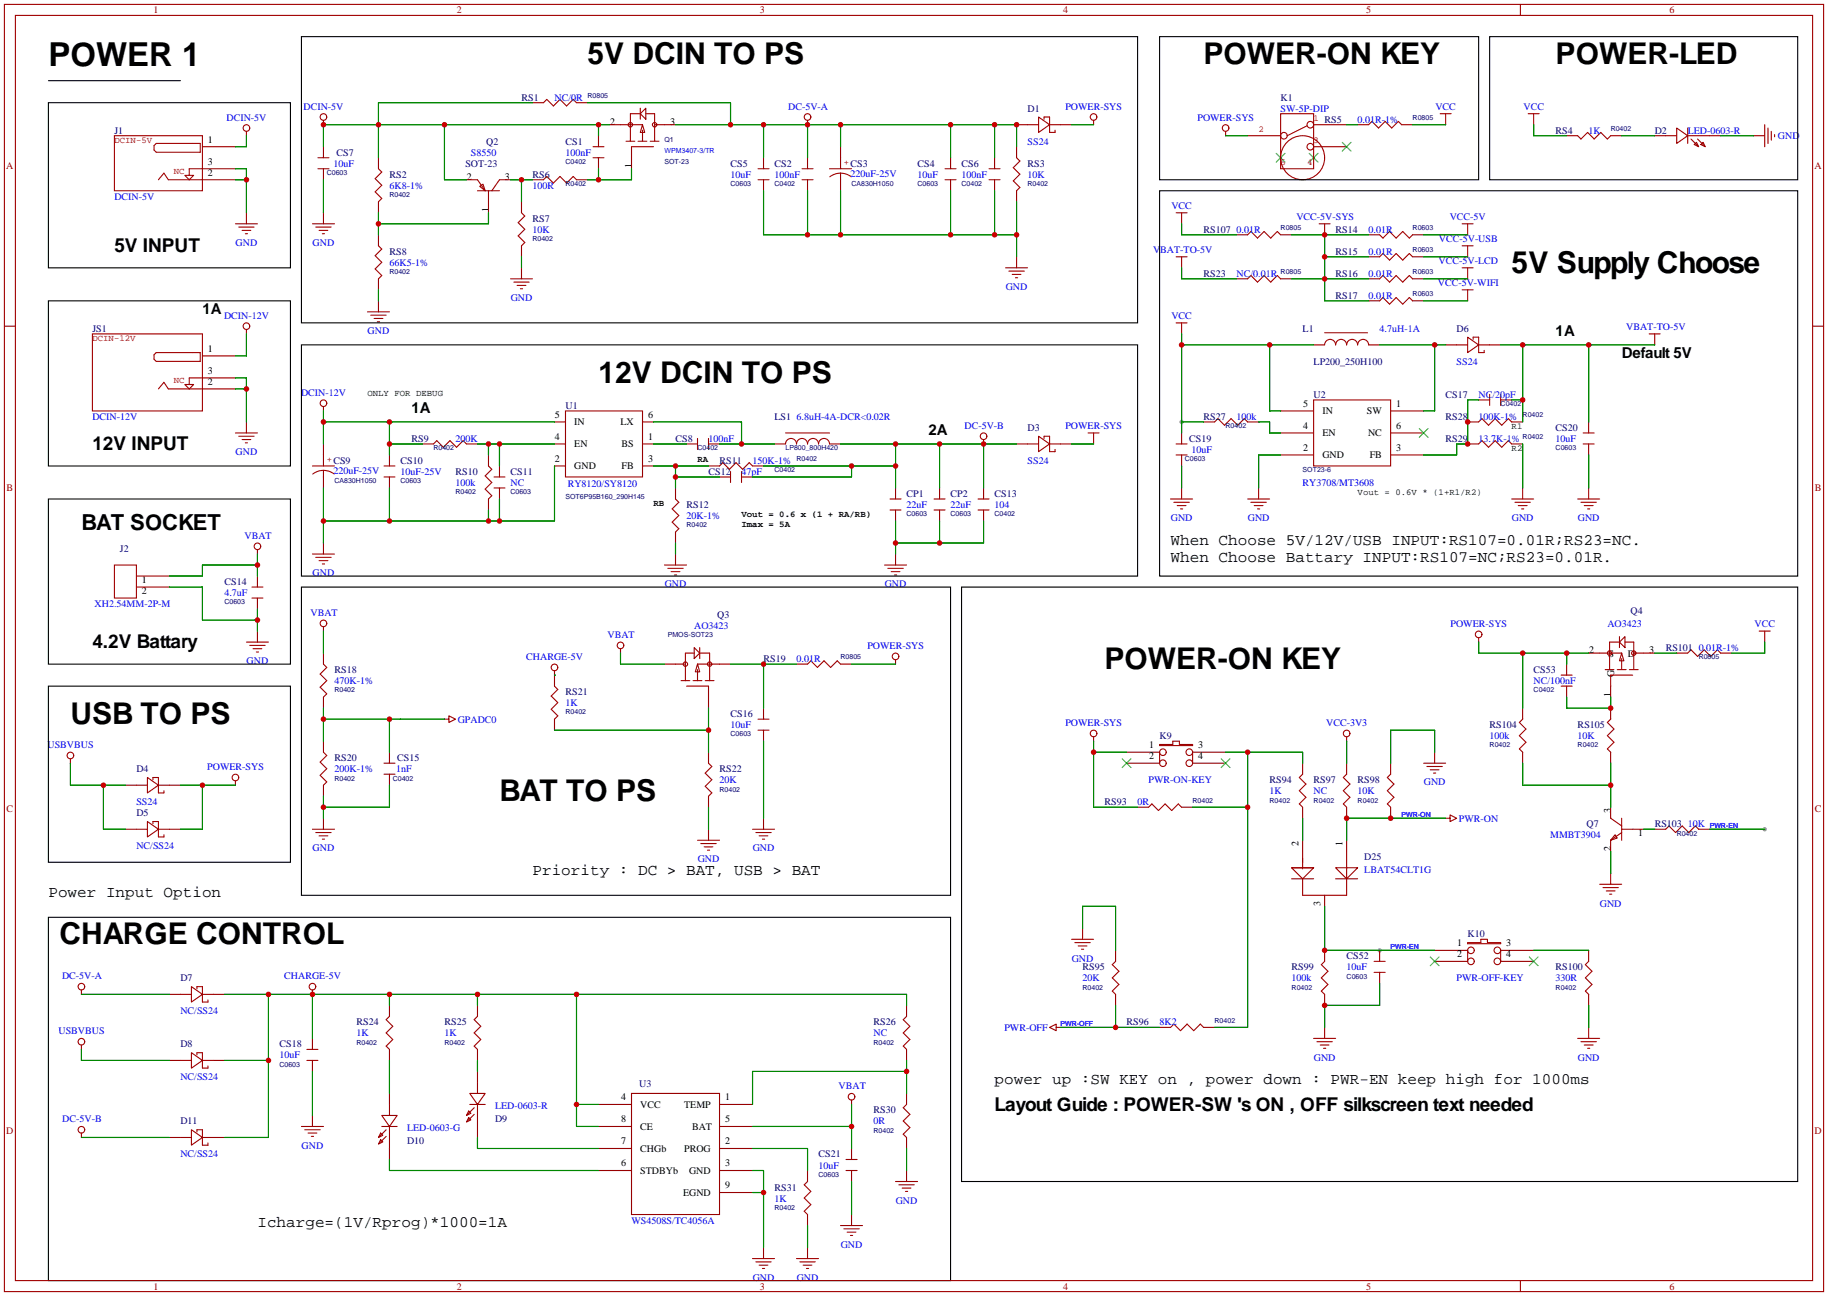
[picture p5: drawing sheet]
<svg xmlns="http://www.w3.org/2000/svg" width="422mm" height="299mm" viewBox="0 0 422 299" stroke-linecap="round" stroke-linejoin="round" font-family="sans-serif">
<defs><g id="words">
<text font-size="7.6" x="11.2" y="15.3">POWER 1</text>
<g font-size="6.9">
<text x="135.6" y="14.7">5V DCIN TO PS</text>
<text x="277.9" y="14.7">POWER-ON KEY</text>
<text x="359.2" y="14.7">POWER-LED</text>
<text x="349" y="62.9">5V Supply Choose</text>
<text x="138.2" y="88.3">12V DCIN TO PS</text>
<text x="255" y="154.4">POWER-ON KEY</text>
<text x="16.3" y="167.1">USB TO PS</text>
<text x="115.3" y="184.9">BAT TO PS</text>
<text x="13.7" y="217.9">CHARGE CONTROL</text>
</g>
<text font-size="5.1" x="18.8" y="122.2">BAT SOCKET</text>
<g font-size="4.4">
<text x="26.4" y="58.1">5V INPUT</text>
<text x="21.3" y="103.8">12V INPUT</text>
<text x="21.3" y="149.6">4.2V Battary</text>
<text x="229.6" y="256.2">Layout Guide : POWER-SW 's ON , OFF silkscreen text needed</text>
</g>
<g font-size="3.7">
<text x="270.3" y="125.7">When Choose 5V/12V/USB INPUT:RS107=0.01R;RS23=NC.</text>
<text x="270.3" y="129.8">When Choose Battary INPUT:RS107=NC;RS23=0.01R.</text>
<text x="122.9" y="201.9">Priority : DC &gt; BAT, USB &gt; BAT</text>
<text x="11.2" y="207">Power Input Option</text>
<text x="229.6" y="250.2">power up :SW KEY on , power down : PWR-EN keep high for 1000ms</text>
<text x="59.4" y="283.2">Icharge=(1V/Rprog)*1000=1A</text>
</g>
<g font-size="3.5">
<text x="46.7" y="72.5">1A</text>
<text x="359.2" y="77.6">1A</text>
<text x="374.4" y="82.7">Default 5V</text>
<text x="95" y="95.4">1A</text>
<text x="214.4" y="100.5">2A</text>
</g>
<g font-size="2.3" fill="#a00000">
<text x="35.4" y="3.1">1</text>
<text x="105.4" y="3.1">2</text>
<text x="175.4" y="3.1">3</text>
<text x="245.4" y="3.1">4</text>
<text x="315.4" y="3.1">5</text>
<text x="385.4" y="3.1">6</text>
<text x="1.5" y="39">A</text>
<text x="418.9" y="39">A</text>
<text x="1.5" y="113.2">B</text>
<text x="419" y="113.2">B</text>
<text x="1.5" y="187.4">C</text>
<text x="419" y="187.4">C</text>
<text x="1.5" y="261.7">D</text>
<text x="418.9" y="261.7">D</text>
<text x="35.4" y="297.6">1</text>
<text x="105.4" y="297.6">2</text>
<text x="175.4" y="297.6">3</text>
<text x="245.4" y="297.6">4</text>
<text x="315.4" y="297.6">5</text>
<text x="385.4" y="297.6">6</text>
</g>
<g font-size="2.3" fill="#000080">
<text x="120.4" y="23.2">RS1</text>
<text x="295.7" y="23.2">K1</text>
<text x="237.2" y="25.8">D1</text>
<text x="26.4" y="30.9">J1</text>
<text x="77.7" y="35.9">CS7</text>
<text x="112.3" y="33.4">Q2</text>
<text x="130.6" y="33.4">CS1</text>
<text x="359.2" y="30.9">RS4</text>
<text x="382" y="30.9">D2</text>
<text x="89.9" y="41">RS2</text>
<text x="107.4" y="38.5">SOT-23</text>
<text x="122.9" y="41">RS6</text>
<text x="168.7" y="38.5">CS5</text>
<text x="178.8" y="38.5">CS2</text>
<text x="211.8" y="38.5">CS4</text>
<text x="222" y="38.5">CS6</text>
<text x="237.2" y="38.5">RS3</text>
<text x="122.9" y="51.2">RS7</text>
<text x="277.9" y="53.7">RS107</text>
<text x="308.4" y="53.7">RS14</text>
<text x="89.9" y="58.8">RS8</text>
<text x="308.4" y="58.8">RS15</text>
<text x="277.9" y="63.9">RS23</text>
<text x="308.4" y="63.9">RS16</text>
<text x="308.4" y="69">RS17</text>
<text x="21.3" y="76.6">JS1</text>
<text x="300.7" y="76.6">L1</text>
<text x="336.3" y="76.6">D6</text>
<text x="303.3" y="84.2">LP200_250H100</text>
<text x="130.6" y="94.4">U1</text>
<text x="303.3" y="91.8">U2</text>
<text x="333.8" y="91.8">CS17</text>
<text x="95" y="102">RS9</text>
<text x="156" y="102">CS8</text>
<text x="178.8" y="96.9">LS1</text>
<text x="237.2" y="99.4">D3</text>
<text x="274.6" y="102">CS19</text>
<text x="277.9" y="96.9">RS27</text>
<text x="333.8" y="96.9">RS28</text>
<text x="333.8" y="102">RS29</text>
<text x="359.2" y="99.4">CS20</text>
<text x="92.5" y="107.1">CS10</text>
<text x="166.1" y="107.1">RS11</text>
<text x="105.2" y="109.6">RS10</text>
<text x="117.9" y="109.6">CS11</text>
<text x="163.6" y="109.6">CS12</text>
<text x="158.5" y="117.2">RS12</text>
<text x="209.3" y="114.7">CP1</text>
<text x="219.5" y="114.7">CP2</text>
<text x="229.6" y="114.7">CS13</text>
<text x="27.7" y="127.4">J2</text>
<text x="51.8" y="135">CS14</text>
<text x="165.6" y="142.6">Q3</text>
<text x="376.4" y="141.6">Q4</text>
<text x="77.2" y="155.3">RS18</text>
<text x="176.3" y="152.8">RS19</text>
<text x="354.1" y="155.3">CS53</text>
<text x="384.6" y="150.2">RS101</text>
<text x="130.6" y="160.4">RS21</text>
<text x="168.7" y="165.5">CS16</text>
<text x="267.7" y="170.6">K9</text>
<text x="343.9" y="168">RS104</text>
<text x="364.2" y="168">RS105</text>
<text x="31.5" y="178.2">D4</text>
<text x="77.2" y="175.6">RS20</text>
<text x="91.7" y="175.6">CS15</text>
<text x="166.1" y="178.2">RS22</text>
<text x="255" y="185.8">RS93</text>
<text x="293.1" y="180.7">RS94</text>
<text x="303.3" y="180.7">RS97</text>
<text x="313.4" y="180.7">RS98</text>
<text x="31.5" y="188.3">D5</text>
<text x="366.3" y="190.9">Q7</text>
<text x="382" y="190.9">RS103</text>
<text x="315" y="198.5">D25</text>
<text x="310.9" y="221.4">CS52</text>
<text x="338.8" y="216.3">K10</text>
<text x="41.7" y="226.4">D7</text>
<text x="249.9" y="223.9">RS95</text>
<text x="298.2" y="223.9">RS99</text>
<text x="359.2" y="223.9">RS100</text>
<text x="82.3" y="236.6">RS24</text>
<text x="102.6" y="236.6">RS25</text>
<text x="201.7" y="236.6">RS26</text>
<text x="260.1" y="236.6">RS96</text>
<text x="41.7" y="241.7">D8</text>
<text x="64.5" y="241.7">CS18</text>
<text x="147.6" y="250.8">U3</text>
<text x="201.7" y="256.9">RS30</text>
<text x="41.7" y="259.5">D11</text>
<text x="114.3" y="258.9">D9</text>
<text x="94" y="264">D10</text>
<text x="189" y="267.1">CS21</text>
<text x="178.8" y="274.7">RS31</text>
</g>
<g font-size="2.3" fill="#00f">
<text x="128" y="23.2">NC/0R</text>
<text x="52.3" y="27.8">DCIN-5V</text>
<text x="70.1" y="25.3">DCIN-5V</text>
<text x="182" y="25.3">DC-5V-A</text>
<text x="246" y="25.3">POWER-SYS</text>
<text x="276.5" y="27.8">POWER-SYS</text>
<text x="295.7" y="25.8">SW-5P-DIP</text>
<text x="313.4" y="28.3">0.01R-1%</text>
<text x="331.4" y="25.3">VCC</text>
<text x="351.7" y="25.3">VCC</text>
<text x="108.7" y="35.9">S8550</text>
<text x="130.6" y="35.9">100nF</text>
<text x="237.2" y="33.4">SS24</text>
<text x="366.8" y="30.9">1K</text>
<text x="389.6" y="30.9">LED-0603-R</text>
<text x="410.5" y="32.1">GND</text>
<text x="77" y="38.5">10uF</text>
<text x="168.7" y="41">10uF</text>
<text x="178.8" y="41">100nF</text>
<text x="196.3" y="40.8">220uF-25V</text>
<text x="211.8" y="41">10uF</text>
<text x="222" y="41">100nF</text>
<text x="237.2" y="41">10K</text>
<text x="26.4" y="46.1">DCIN-5V</text>
<text x="89.9" y="43.6">6K8-1%</text>
<text x="122.9" y="43.6">100R</text>
<text x="122.9" y="53.7">10K</text>
<text x="270.4" y="48.1">VCC</text>
<text x="285.5" y="53.7">0.01R</text>
<text x="299.3" y="50.7">VCC-5V-SYS</text>
<text x="316" y="53.7">0.01R</text>
<text x="334.7" y="50.7">VCC-5V</text>
<text x="54.4" y="56.8">GND</text>
<text x="72.2" y="56.8">GND</text>
<text x="266.2" y="58.3">VBAT-TO-5V</text>
<text x="316" y="58.8">0.01R</text>
<text x="332.2" y="55.7">VCC-5V-USB</text>
<text x="89.9" y="61.3">66K5-1%</text>
<text x="285.5" y="63.9">NC/0.01R</text>
<text x="316" y="63.9">0.01R</text>
<text x="331.9" y="65.9">VCC-5V-WIFI</text>
<text x="332.1" y="60.8">VCC-5V-LCD</text>
<text x="117.9" y="69.5">GND</text>
<text x="232.2" y="66.9">GND</text>
<text x="316" y="69">0.01R</text>
<text x="51.7" y="73.5">DCIN-12V</text>
<text x="84.9" y="77.1">GND</text>
<text x="270.4" y="73.5">VCC</text>
<text x="318.5" y="76.6">4.7uH-1A</text>
<text x="375.4" y="76.1">VBAT-TO-5V</text>
<text x="336.3" y="84.2">SS24</text>
<text x="69.5" y="91.3">DCIN-12V</text>
<text x="341.4" y="91.8">NC/20pF</text>
<text x="21.3" y="96.9">DCIN-12V</text>
<text x="105.2" y="102">200K</text>
<text x="163.6" y="102">100nF</text>
<text x="183.9" y="96.9">6.8uH-4A-DCR&lt;0.02R</text>
<text x="222.7" y="98.9">DC-5V-B</text>
<text x="246" y="98.9">POWER-SYS</text>
<text x="285.5" y="96.9">100k</text>
<text x="341.4" y="96.9">100K-1%</text>
<text x="341.4" y="102">13.7K-1%</text>
<text x="359.2" y="102">10uF</text>
<text x="54.4" y="105">GND</text>
<text x="173.7" y="107.1">150K-1%</text>
<text x="237.2" y="107.1">SS24</text>
<text x="275.1" y="104.5">10uF</text>
<text x="77" y="109.3">220uF-25V</text>
<text x="92.5" y="109.6">10uF-25V</text>
<text x="105.2" y="112.1">100k</text>
<text x="117.9" y="112.1">NC</text>
<text x="131.1" y="112.4">RY8120/SY8120</text>
<text x="171.2" y="109.6">47pF</text>
<text x="300.7" y="112.1">RY3708/MT3608</text>
<text x="158.5" y="119.8">20K-1%</text>
<text x="209.3" y="117.2">22uF</text>
<text x="219.5" y="117.2">22uF</text>
<text x="229.6" y="117.2">104</text>
<text x="56.4" y="124.3">VBAT</text>
<text x="270.3" y="120.3">GND</text>
<text x="288.1" y="120.3">GND</text>
<text x="349" y="120.3">GND</text>
<text x="364.3" y="120.3">GND</text>
<text x="51.8" y="137.5">4.7uF</text>
<text x="72.2" y="133">GND</text>
<text x="153.5" y="135.5">GND</text>
<text x="204.3" y="135.5">GND</text>
<text x="21.8" y="140.1">XH2.54MM-2P-M</text>
<text x="71.7" y="142.1">VBAT</text>
<text x="140.3" y="147.2">VBAT</text>
<text x="160.3" y="145.2">AO3423</text>
<text x="200.3" y="149.7">POWER-SYS</text>
<text x="334.9" y="144.6">POWER-SYS</text>
<text x="371.1" y="144.6">AO3423</text>
<text x="405.1" y="144.6">VCC</text>
<text x="56.9" y="153.3">GND</text>
<text x="121.5" y="152.3">CHARGE-5V</text>
<text x="183.9" y="152.8">0.01R</text>
<text x="392.2" y="150.2">0.01R-1%</text>
<text x="77.2" y="157.9">470K-1%</text>
<text x="354.1" y="157.9">NC/100nF</text>
<text x="105.7" y="166.7">GPADC0</text>
<text x="130.6" y="162.9">1K</text>
<text x="246" y="167.5">POWER-SYS</text>
<text x="306.2" y="167.5">VCC-3V3</text>
<text x="11" y="172.6">USBVBUS</text>
<text x="168.7" y="168">10uF</text>
<text x="343.9" y="170.6">100k</text>
<text x="364.2" y="170.6">10K</text>
<text x="47.9" y="177.7">POWER-SYS</text>
<text x="77.2" y="178.2">200K-1%</text>
<text x="91.4" y="178.2">1nF</text>
<text x="31.5" y="185.8">SS24</text>
<text x="166.1" y="180.7">20K</text>
<text x="262.6" y="185.8">0R</text>
<text x="265.2" y="180.7">PWR-ON-KEY</text>
<text x="293.1" y="183.3">1K</text>
<text x="303.3" y="183.3">NC</text>
<text x="313.4" y="183.3">10K</text>
<text x="328.7" y="181.2">GND</text>
<text x="336.8" y="189.6">PWR-ON</text>
<text x="389.6" y="190.9">10K</text>
<text x="31.5" y="196">NC/SS24</text>
<text x="72.2" y="196.5">GND</text>
<text x="173.8" y="196.5">GND</text>
<text x="357.9" y="193.4">MMBT3904</text>
<text x="161.1" y="199">GND</text>
<text x="315" y="201.5">LBAT54CLT1G</text>
<text x="369.4" y="209.2">GND</text>
<text x="247.4" y="221.9">GND</text>
<text x="14.3" y="225.9">DC-5V-A</text>
<text x="65.6" y="225.9">CHARGE-5V</text>
<text x="249.9" y="226.4">20K</text>
<text x="298.2" y="226.4">100k</text>
<text x="310.9" y="223.9">10uF</text>
<text x="336.3" y="226.4">PWR-OFF-KEY</text>
<text x="359.2" y="226.4">330R</text>
<text x="13.5" y="238.6">USBVBUS</text>
<text x="41.7" y="234.1">NC/SS24</text>
<text x="82.3" y="239.1">1K</text>
<text x="102.6" y="239.1">1K</text>
<text x="201.7" y="239.1">NC</text>
<text x="231.9" y="237.9">PWR-OFF</text>
<text x="267.7" y="236.6">8K2</text>
<text x="64.5" y="244.2">10uF</text>
<text x="303.3" y="244.7">GND</text>
<text x="364.3" y="244.7">GND</text>
<text x="41.7" y="249.3">NC/SS24</text>
<text x="193.6" y="251.3">VBAT</text>
<text x="114.3" y="255.9">LED-0603-R</text>
<text x="14.4" y="258.9">DC-5V-B</text>
<text x="94" y="261">LED-0603-G</text>
<text x="201.7" y="259.5">0R</text>
<text x="41.7" y="267.1">NC/SS24</text>
<text x="69.6" y="265">GND</text>
<text x="189" y="269.6">10uF</text>
<text x="178.8" y="277.2">1K</text>
<text x="206.8" y="277.7">GND</text>
<text x="145.8" y="282.3">WS4508S/TC4056A</text>
<text x="194.1" y="287.9">GND</text>
<text x="173.8" y="295.5">GND</text>
<text x="183.9" y="295.5">GND</text>
</g>
<g font-size="2.3">
<text x="140.8" y="28.8">2</text>
<text x="154.7" y="28.8">3</text>
<text x="48" y="32.9">1</text>
<text x="48" y="40.5">2</text>
<text x="48" y="38">3</text>
<text x="107.8" y="41.5">2</text>
<text x="116.6" y="41.5">3</text>
<text x="145.8" y="38.8" transform="rotate(-90 145.8 38.8)">1</text>
<text x="112.8" y="49" transform="rotate(-90 112.8 49)">1</text>
<text x="48" y="81.1">1</text>
<text x="48" y="88.8">2</text>
<text x="48" y="86.2">3</text>
<text x="300.9" y="93.8">5</text>
<text x="305.3" y="95.6">IN</text>
<text x="315.6" y="95.6">SW</text>
<text x="322.3" y="93.8">1</text>
<text x="128.1" y="96.4">5</text>
<text x="128.1" y="101.5">4</text>
<text x="132.6" y="98.2">IN</text>
<text x="143.2" y="98.2">LX</text>
<text x="149.6" y="96.4">6</text>
<text x="149.6" y="101.5">1</text>
<text x="300.9" y="98.9">4</text>
<text x="305.3" y="100.7">EN</text>
<text x="315.8" y="100.7">NC</text>
<text x="322.3" y="98.9">6</text>
<text x="128.1" y="106.5">2</text>
<text x="132.6" y="103.2">EN</text>
<text x="143.5" y="103.2">BS</text>
<text x="149.6" y="106.5">3</text>
<text x="300.9" y="104">2</text>
<text x="305.3" y="105.8">GND</text>
<text x="316.2" y="105.8">FB</text>
<text x="322.3" y="104">3</text>
<text x="132.6" y="108.3">GND</text>
<text x="143.5" y="108.3">FB</text>
<text x="32.8" y="134.5">1</text>
<text x="32.8" y="137">2</text>
<text x="366.9" y="150.7">2</text>
<text x="371.3" y="151.5">S</text>
<text x="375.8" y="151.5">D</text>
<text x="380.7" y="150.7">3</text>
<text x="371.9" y="160.7" transform="rotate(-90 371.9 160.7)">1</text>
<text x="372.7" y="156.3" transform="rotate(-90 372.7 156.3)">G</text>
<text x="265.3" y="172.6">1</text>
<text x="276.6" y="172.6">3</text>
<text x="265.3" y="175.1">2</text>
<text x="276.6" y="175.1">4</text>
<text x="371.9" y="187.5" transform="rotate(-90 371.9 187.5)">3</text>
<text x="299.8" y="195.1" transform="rotate(-90 299.8 195.1)">2</text>
<text x="309.9" y="195.1" transform="rotate(-90 309.9 195.1)">1</text>
<text x="371.9" y="196.3" transform="rotate(-90 371.9 196.3)">2</text>
<text x="378.2" y="192.9">1</text>
<text x="304.8" y="209" transform="rotate(-90 304.8 209)">3</text>
<text x="336.4" y="218.3">1</text>
<text x="336.4" y="220.8">2</text>
<text x="347.7" y="218.3">3</text>
<text x="347.7" y="220.8">4</text>
<text x="143.4" y="253.9">4</text>
<text x="147.8" y="255.6">VCC</text>
<text x="157.9" y="255.6">TEMP</text>
<text x="167.4" y="253.9">1</text>
<text x="143.4" y="258.9">8</text>
<text x="147.8" y="260.7">CE</text>
<text x="159.8" y="260.7">BAT</text>
<text x="167.4" y="258.9">5</text>
<text x="143.4" y="269.1">6</text>
<text x="143.4" y="264">7</text>
<text x="147.8" y="265.8">CHGb</text>
<text x="158" y="265.8">PROG</text>
<text x="167.4" y="264">2</text>
<text x="167.4" y="269.1">3</text>
<text x="147.8" y="270.9">STDBYb</text>
<text x="157.7" y="276">EGND</text>
<text x="159.1" y="270.9">GND</text>
<text x="167.4" y="274.2">9</text>
</g>
<g font-size="2.1" fill="#a00000">
<text x="303.3" y="27.9">1 RS5</text>
<text x="26.4" y="33">DCIN-5V</text>
<text x="290.6" y="30.4">2</text>
<text x="303.3" y="33">3</text>
<text x="40.1" y="40.1">NC</text>
<text x="194.8" y="38.1">+CS3</text>
<text x="295.7" y="38.1">5</text>
<text x="301.8" y="38.1">4</text>
<text x="21.3" y="78.7">DCIN-12V</text>
<text x="40.1" y="88.3">NC</text>
<text x="75.4" y="106.6">+CS9</text>
</g>
<g font-size="2.1">
<text x="84.8" y="91.4">ONLY FOR DEBUG</text>
<text x="349" y="99">R1</text>
<text x="161" y="106.6">RA</text>
<text x="349" y="104.1">R2</text>
<text x="150.9" y="116.8">RB</text>
<text x="171.2" y="119.3">Vout = 0.6 x (1 + RA/RB)</text>
<text x="313.4" y="114.3">Vout = 0.6V * (1+R1/R2)</text>
<text x="171.2" y="121.6">Imax = 5A</text>
</g>
<g font-size="1.6" fill="#000080">
<text x="135.6" y="22.6">R0805</text>
<text x="326.1" y="27.7">R0805</text>
<text x="153.4" y="32.8">Q1</text>
<text x="371.9" y="30.2">R0402</text>
<text x="75.4" y="40.4">C0603</text>
<text x="130.6" y="37.8">C0402</text>
<text x="153.4" y="37.8">SOT-23</text>
<text x="89.9" y="45.5">R0402</text>
<text x="130.6" y="42.9">R0402</text>
<text x="168.7" y="42.9">C0603</text>
<text x="178.8" y="42.9">C0402</text>
<text x="196.6" y="42.9">CA830H1050</text>
<text x="211.8" y="42.9">C0603</text>
<text x="222" y="42.9">C0402</text>
<text x="237.2" y="42.9">R0402</text>
<text x="295.7" y="53.1">R0805</text>
<text x="326.1" y="53.1">R0603</text>
<text x="122.9" y="55.6">R0402</text>
<text x="326.1" y="58.2">R0603</text>
<text x="89.9" y="63.2">R0402</text>
<text x="295.7" y="63.2">R0805</text>
<text x="326.1" y="63.2">R0603</text>
<text x="326.1" y="68.3">R0603</text>
<text x="346.5" y="93.7">C0402</text>
<text x="283" y="98.8">R0402</text>
<text x="351.5" y="96.3">R0402</text>
<text x="351.5" y="101.3">R0402</text>
<text x="100.1" y="103.9">R0402</text>
<text x="161" y="103.9">C0402</text>
<text x="181.4" y="103.9">LP800_800H420</text>
<text x="183.9" y="106.4">R0402</text>
<text x="273.6" y="106.4">C0603</text>
<text x="359.2" y="103.9">C0603</text>
<text x="77.2" y="111.5">CA830H1050</text>
<text x="92.5" y="111.5">C0603</text>
<text x="178.8" y="109">C0402</text>
<text x="300.7" y="109">SOT23-6</text>
<text x="105.2" y="114">R0402</text>
<text x="117.9" y="114">C0603</text>
<text x="130.6" y="115.1">SOT6P95B160_290H145</text>
<text x="209.3" y="119.1">C0603</text>
<text x="219.5" y="119.1">C0603</text>
<text x="229.6" y="119.1">C0402</text>
<text x="158.5" y="121.7">R0402</text>
<text x="51.8" y="139.4">C0603</text>
<text x="154.2" y="147.1">PMOS-SOT23</text>
<text x="194.1" y="152.1">R0805</text>
<text x="392.2" y="152.1">R0805</text>
<text x="77.2" y="159.8">R0402</text>
<text x="354.1" y="159.8">C0402</text>
<text x="130.6" y="164.8">R0402</text>
<text x="168.7" y="169.9">C0603</text>
<text x="343.9" y="172.5">R0402</text>
<text x="364.2" y="172.5">R0402</text>
<text x="77.2" y="180.1">R0402</text>
<text x="90.7" y="180.1">C0402</text>
<text x="166.1" y="182.6">R0402</text>
<text x="275.3" y="185.2">R0402</text>
<text x="293.1" y="185.2">R0402</text>
<text x="303.3" y="185.2">R0402</text>
<text x="313.4" y="185.2">R0402</text>
<text x="387.1" y="192.8">R0402</text>
<text x="310.9" y="225.8">C0603</text>
<text x="249.9" y="228.3">R0402</text>
<text x="298.2" y="228.3">R0402</text>
<text x="359.2" y="228.3">R0402</text>
<text x="280.4" y="236">R0402</text>
<text x="82.3" y="241">R0402</text>
<text x="102.6" y="241">R0402</text>
<text x="201.7" y="241">R0402</text>
<text x="64.5" y="246.1">C0603</text>
<text x="201.7" y="261.4">R0402</text>
<text x="189" y="271.5">C0603</text>
<text x="178.8" y="279.1">R0402</text>
</g>
<g font-size="1.6" fill="#00f">
<text x="153.4" y="35.3">WPM3407-3/TR</text>
<text x="323.6" y="188.5">PWR-ON</text>
<text x="394.7" y="191">PWR-EN</text>
<text x="321.1" y="219">PWR-EN</text>
<text x="244.9" y="236.7">PWR-OFF</text>
</g>
</g></defs>
<g fill="#999">
<circle cx="318.5" cy="219.3" r=".51"/>
<circle cx="407.4" cy="191.3" r=".51"/>
<circle cx="272.8" cy="97.4" r=".51"/>
</g>
<g fill="none" stroke="#870000" stroke-width=".25">
<path d="M46.7 38.9h7.7M46.7 33.9h7.7M56.9 31.3h.1M74.7 33.9v2.5M74.7 38.9v2.6M74.7 28.8h.1M87.4 36.4v2.5M122.9 23.7h2.6M133.1 23.7h2.5M138.2 31.3v2.6M138.2 36.4v2.5M140.7 28.8h2.6"/>
<path d="M145.8 36.4v2.5M153.4 28.8h2.6M176.3 36.4v2.5M186.4 28.8h.1M186.4 36.4v2.5M194.1 33.9v2.5M219.5 36.4v2.5M229.6 36.4v2.5M234.7 28.8h2.5M234.7 33.9v2.5M244.9 28.8h2.5M252.5 28.8h.1"/>
<path d="M283 31.3h.1M288 31.3h7.7M295.7 36.4h.1M303.3 36.4h.1M303.3 33.9h7.6M303.3 28.8h7.6M313.4 28.8h2.6M323.6 28.8h2.5M333.8 28.8h.1M354.1 28.8h.1M361.7 31.3h2.5M371.9 31.3h2.5"/>
<path d="M382 31.3h2.6M394.7 31.3h2.6M404.9 31.3h.1M46.7 41.5h7.7M56.9 49.1h.1M74.7 49.1h.1M87.4 46.6v2.5M87.4 54.2v2.5M107.7 41.5h2.5M112.8 46.6v2.5M115.3 41.5h2.6M120.4 46.6v2.5"/>
<path d="M120.4 56.7v2.6M122.9 41.5h2.6M133.1 41.5h2.5M176.3 41.5v2.5M186.4 41.5v2.5M194.1 41.5v2.5M219.5 41.5v2.5M229.6 41.5v2.5M234.7 59.3h.1M234.7 44v2.6M272.8 51.6h.1M285.5 54.2h2.5"/>
<path d="M295.7 54.2h2.5M305.8 54.2h.1M316 54.2h2.5M316 59.3h2.5M326.1 54.2h2.6M326.1 59.3h2.6M338.8 54.2h.1M338.8 59.3h.1M56.9 77h.1M87.4 69.4h.1M87.4 64.3v2.6M120.4 61.8h.1"/>
<path d="M272.8 61.8h.1M272.8 77h.1M285.5 64.3h2.5M295.7 64.3h2.5M303.3 79.6h2.5M316 79.6h2.5M316 69.4h2.5M316 64.3h2.5M326.1 69.4h2.6M326.1 64.3h2.6M333.8 79.6h2.5M338.8 69.4h.1"/>
<path d="M338.8 64.3h.1M343.9 79.6h2.6M382 79.6h.1M46.7 89.7h7.7M46.7 87.2h7.7M46.7 82.1h7.7M56.9 97.4h.1M74.7 94.8h.1M128 97.4h2.6M148.3 97.4h2.6M272.8 99.9v2.5M277.9 97.4h2.5"/>
<path d="M288 97.4h2.6M295.7 94.8h7.6M295.7 99.9h7.6M321.1 94.8h7.6M321.1 99.9h7.6M338.8 97.4h2.6M341.4 92.3h2.5M346.5 92.3h2.5M349 97.4h2.5M366.8 97.4v2.5M74.7 102.4v2.6M74.7 110.1v2.5"/>
<path d="M89.9 105v2.5M89.9 110.1v2.5M97.5 102.4h2.6M107.7 102.4h2.5M112.8 105v2.5M112.8 115.1v2.6M115.3 107.5v2.6M115.3 112.6v2.5M128 107.5h2.6M128 102.4h2.6M148.3 107.5h2.6M148.3 102.4h2.6"/>
<path d="M156 112.6v2.5M158.5 102.4h2.5M163.6 107.5h2.5M163.6 102.4h2.5M166.1 110.1h2.6M171.2 110.1h2.5M173.7 107.5h2.6M178.8 102.4h2.6M191.5 102.4h2.6M206.8 112.6v2.5M206.8 117.7v2.5M216.9 112.6v2.5"/>
<path d="M216.9 117.7v2.5M227.1 102.4h.1M227.1 112.6v2.5M227.1 117.7v2.5M234.7 102.4h2.5M244.9 102.4h2.5M252.5 102.4h.1M272.8 112.6h.1M272.8 105v2.5M290.6 112.6h.1M295.7 105h7.6M321.1 105h7.6"/>
<path d="M338.8 102.4h2.6M349 102.4h2.5M351.5 112.6h.1M366.8 112.6h.1M366.8 102.4v2.6M31.5 132.9h7.6M31.5 135.5h7.6M59.4 132.9v2.6M59.4 138v2.5M59.4 127.8h.1M74.7 125.3h.1M156 127.8h.1"/>
<path d="M156 122.8v2.5M206.8 127.8h.1M59.4 145.6h.1M74.7 150.7v2.5M74.7 145.6h.1M128 155.8v2.5M128 155.8h.1M143.3 150.7h.1M153.4 153.2h2.6M166.1 153.2h2.6M183.9 153.2h2.5M194.1 153.2h2.5"/>
<path d="M206.8 153.2h.1M341.4 148.2h.1M361.7 153.2v2.6M361.7 158.3v2.6M366.8 150.7h2.5M371.9 158.3v2.6M379.5 150.7h2.5M387.1 150.7h2.5M397.3 150.7h2.5M407.4 148.2h.1M16.3 176.1h.1M74.7 160.9v2.5"/>
<path d="M74.7 171v2.6M89.9 173.6v2.5M89.9 178.6v2.6M102.6 165.9h.1M128 165.9v2.6M163.6 160.9v2.5M163.6 173.6v2.5M176.3 163.4v2.5M176.3 168.5v2.5M252.5 171h.1M260.1 173.6h7.6M260.1 176.1h7.6"/>
<path d="M275.3 173.6h7.7M275.3 176.1h7.7M300.7 176.1v2.5M310.9 176.1v2.5M310.9 171h.1M321.1 176.1v2.5M331.2 173.6h.1M351.5 163.4v2.5M351.5 173.6v2.5M371.9 163.4v2.5M371.9 173.6v2.5M29 191.3h2.5"/>
<path d="M29 181.2h2.5M39.1 191.3h2.6M39.1 181.2h2.6M54.4 181.2h.1M74.7 188.8h.1M74.7 181.2v2.5M163.6 191.3h.1M163.6 183.7v2.6M176.3 188.8h.1M262.6 186.3h2.6M272.8 186.3h2.5M300.7 186.3v2.5"/>
<path d="M300.7 193.9v2.5M310.9 186.3v2.5M310.9 193.9v2.5M321.1 186.3v2.5M333.8 188.8h.1M371.9 186.3v2.5M371.9 193.9v2.5M376.9 191.3h2.6M382 191.3h2.6M392.2 191.3h2.5M249.9 214.2h.1M257.6 219.3v2.5"/>
<path d="M305.8 206.6v2.5M305.8 219.3v2.5M318.5 219.3v2.5M331.2 219.3h7.6M346.5 219.3h7.6M366.8 219.3v2.5M371.9 201.5h.1M18.8 229.4h.1M39.1 229.4h2.6M49.3 229.4h2.5M72.1 239.6v2.5M72.1 229.4h.1"/>
<path d="M89.9 232v2.5M110.2 232v2.5M209.3 232v2.5M244.9 237.1h.1M257.6 229.4v2.6M267.7 237.1h2.6M277.9 237.1h2.5M305.8 237.1h.1M305.8 229.4v2.6M318.5 224.4v2.5M331.2 221.8h7.6M346.5 221.8h7.6"/>
<path d="M366.8 237.1h.1M366.8 229.4v2.6M18.8 242.1h.1M39.1 244.7h2.6M49.3 244.7h2.5M72.1 257.4h.1M72.1 244.7v2.5M89.9 242.1v2.6M89.9 252.3v2.5M110.2 242.1v2.6M110.2 247.2v2.6M110.2 259.9v2.6"/>
<path d="M138.2 254.8h7.6M138.2 259.9h7.6M166.1 254.8h7.6M166.1 259.9h7.6M196.6 254.8h.1M209.3 242.1v2.6M209.3 252.3v2.5M18.8 262.5h.1M39.1 262.5h2.6M49.3 262.5h2.5M89.9 265v2.5M138.2 265h7.6"/>
<path d="M138.2 270.1h7.6M166.1 265h7.6M166.1 270.1h7.6M166.1 275.2h7.6M186.4 270.1v2.5M196.6 265v2.5M196.6 270.1v2.5M209.3 270.1h.1M209.3 262.5v2.5M176.3 287.9h.1M186.4 287.9h.1M186.4 280.2v2.6"/>
<path d="M196.6 280.2h.1"/>
</g>
<g fill="none" stroke="#a10000" stroke-width=".25">
<path d="M1 1h420v297h-420zM3.6 3.6h414.9v291.9h-414.9zM351 1v2.6M26.4 31.3h20.3v12.7h-20.3zM36.1 33.1h10.1v2h-10.1l-.5-.5v-1zM46.7 38.9h-3v1.6M56.9 30.3v1M73.4 38.9h2.5M73.4 36.4h2.5M74.7 27.8v1M87.4 38.9l.7 .8-1.5 1.5 1.5 1.5-1.5 1.6 1.5 1.5-.7 .8M125.5 23.7l.7-.8 1.6 1.6 1.5-1.6 1.5 1.6 1.5-1.6 .8 .8"/>
<path d="M136.9 36.4h2.5M136.9 33.9h2.5M143.3 28.8h5M144.5 32.6h2.1M147.3 32.6h2.1M147.8 26.2l1.3-1.2v2.5zM147.8 26.2h-2.3v6.4M147.8 25v2.5M148.3 28.8l.5 1.8h-1zM148.3 30v2.6M149.1 26.2h2v6.4M150.1 32.6h2"/>
<path d="M150.9 33.9h-5.1v2.5M151.1 28.8h2.3M175 38.9h2.5M185.2 38.9h2.5M186.4 27.8v1M191.5 38.9h5.1M194.1 40l1.5 .3 .9 .5M194.1 40l-1.6 .3-.9 .5M194.1 36.4v2.5M194.1 40v1.5M218.2 38.9h2.5M228.3 38.9h2.6"/>
<path d="M234.7 36.4l.8 .8-1.6 1.5 1.6 1.5-1.6 1.5 1.6 1.6-.8 .7M237.2 28.8h2.6M239.8 27l2.5 1.8-2.5 1.8zM241 27.5v-.5h1.3v3.6h1.3v-.6M242.3 28.8h2.6M252.5 27.8v1M283 30.3v1M295.7 26.2h7.6v12.7h-7.6zM301.8 29l-4.6 2.3M316 28.8l.7-.8 1.6 1.5 1.5-1.5 1.5 1.5 1.5-1.5 .8 .8M332.5 26.2h2.5M333.8 26.2v2.6"/>
<path d="M352.8 26.2h2.5M354.1 26.2v2.6M364.2 31.3l.8 .8 1.5-1.5 1.5 1.5 1.6-1.5 1.5 1.5 .8-.8M384.6 31.3h2.5M387.1 29.5l2.5 1.8-2.5 1.8zM389.6 29.5v3.6M389.6 31.3h5.1M390.4 32.1l1.5 1.5M391.7 32.8l.5 1.1-1-.6zM391.9 32.1l1.5 1.5M392.7 33.3l.5-.5 .5 1.1zM404.9 31.3h2.5"/>
<path d="M407.4 28.8v5.1M408.2 29.5v3.6M408.9 30.3v2M409.7 31.1v.5M36.6 41.5l1.2-1.5 1.1 1.5h7.8M42.7 40.5h2l-1 1zM54.4 51.6h5M55.1 52.4h3.6M55.9 53.2h2M56.6 53.9h.5M56.9 49.1v2.5M72.1 51.6h5.1"/>
<path d="M72.9 52.4h3.6M73.7 53.2h2M74.4 53.9h.5M74.7 49.1v2.5M87.4 56.7l.7 .8-1.5 1.5 1.5 1.5-1.5 1.6 1.5 1.5-.7 .7M110.2 41.5l1.8 2.5M110.2 44h5.1M110.7 43l.8-.5 .5 1.5zM112.8 44v2.6M115.3 41.5l-1.8 2.5M120.4 49.1l.8 .8-1.6 1.5 1.6 1.5-1.6 1.5 1.6 1.6-.8 .7M125.5 41.5l.7-.8 1.6 1.5 1.5-1.5 1.5 1.5 1.5-1.5 .8 .8"/>
<path d="M175 41.5h2.5M185.2 41.5h2.5M218.2 41.5h2.5M228.3 41.5h2.6M234.7 59.3v2.5M271.5 49.1h2.6M271.5 59.3h2.6M272.8 49.1v2.5M272.8 59.3v2.5M288 54.2l.8-.8 1.5 1.5 1.5-1.5 1.6 1.5 1.5-1.5 .8 .8M304.5 51.6h2.6M305.8 51.6v2.6"/>
<path d="M318.5 59.3l.8-.8 1.5 1.5 1.5-1.5 1.5 1.5 1.6-1.5 .7 .8M318.5 54.2l.8 .7 1.5-1.5 1.5 1.5 1.5-1.5 1.6 1.5 .7-.7M337.6 51.6h2.5M337.6 56.7h2.5M338.8 51.6v2.6M338.8 56.7v2.6M1 75.3h2.6M21.3 77h25.4v17.8h-25.4zM56.9 76v1M84.8 72h5.1M85.6 72.7h3.6M86.4 73.5h2"/>
<path d="M87.1 74.2h.5M87.4 69.4v2.6M117.9 64.3h5M118.6 65.1h3.6M119.4 65.9h2M120.1 66.6h.5M120.4 61.8v2.5M232.2 61.8h5M232.9 62.6h3.6M233.7 63.3h2M234.4 64.1h.5M271.5 74.5h2.6"/>
<path d="M272.8 74.5v2.5M288 64.3l.8-.7 1.5 1.5 1.5-1.5 1.6 1.5 1.5-1.5 .8 .7M305.8 79.6a1.27 1.27 0 0 1 1.3-1.3 1.27 1.27 0 0 1 1.3 1.3 1.27 1.27 0 0 1 1.2-1.3 1.27 1.27 0 0 1 1.3 1.3 1.27 1.27 0 0 1 1.3-1.3 1.27 1.27 0 0 1 1.2 1.3 1.27 1.27 0 0 1 1.3-1.3 1.27 1.27 0 0 1 1.3 1.3M305.8 76.8h9.9M318.5 69.4l.8-.7 1.5 1.5 1.5-1.5 1.5 1.5 1.6-1.5 .7 .7M318.5 64.3l.8-.7 1.5 1.5 1.5-1.5 1.5 1.5 1.6-1.5 .7 .7M336.3 79.6h2.5M337.6 61.8h2.5M337.6 66.9h2.5M338.8 77.8l2.6 1.8-2.6 1.8zM338.8 61.8v2.5M338.8 66.9v2.5"/>
<path d="M340.1 78.3v-.5h1.3v3.6h1.2v-.6M341.4 79.6h2.5M380.7 77h2.6M382 77v2.6M418.5 75.3h2.5M36.1 81.4h10.1v2h-10.1l-.5-.5v-1zM36.6 89.7l1.2-1.5 1.1 1.5h7.8M42.7 88.7h2l-1 1zM46.7 87.2h-3v1.5M54.4 99.9h5M56.9 97.4v2.5M74.7 93.8v1"/>
<path d="M130.6 94.8h17.7v15.3h-17.7zM181.4 99.9h10.1M251.2 99.9h2.5M252.5 99.9v2.5M280.4 97.4l.8-.8 1.5 1.5 1.5-1.5 1.6 1.5 1.5-1.5 .7 .8M303.3 92.3h17.8v15.2h-17.8zM341.4 97.4l.7-.8 1.6 1.5 1.5-1.5 1.5 1.5 1.5-1.5 .8 .8M343.9 91v2.5M346.5 91v2.5M365.5 99.9h2.5M55.1 100.7h3.6M55.9 101.4h2"/>
<path d="M56.6 102.2h.5M72.1 107.5h5.1M74.7 108.5l1.5 .3 1 .6M74.7 108.5l-1.6 .3-.9 .6M74.7 105v2.5M74.7 108.5v1.6M88.6 107.5h2.6M88.6 110.1h2.6M100.1 102.4l.7-.7 1.6 1.5 1.5-1.5 1.5 1.5 1.5-1.5 .8 .7M112.8 107.5l.7 .8-1.5 1.5 1.5 1.5-1.5 1.6 1.5 1.5-.7 .7M114 110.1h2.6M114 112.6h2.6"/>
<path d="M156 115.1l.7 .8-1.5 1.5 1.5 1.5-1.5 1.6 1.5 1.5-.7 .8M161 101.2v2.5M163.6 101.2v2.5M166.1 107.5l.8-.7 1.5 1.5 1.5-1.5 1.5 1.5 1.6-1.5 .7 .7M168.7 108.8v2.5M171.2 108.8v2.5M181.4 102.4a1.27 1.27 0 0 1 1.2-1.2 1.27 1.27 0 0 1 1.3 1.2 1.27 1.27 0 0 1 1.3-1.2 1.27 1.27 0 0 1 1.2 1.2 1.27 1.27 0 0 1 1.3-1.2 1.27 1.27 0 0 1 1.3 1.2 1.27 1.27 0 0 1 1.2-1.2 1.27 1.27 0 0 1 1.3 1.2M205.5 117.7h2.5M205.5 115.1h2.5M215.6 117.7h2.6M215.6 115.1h2.6M225.8 117.7h2.5"/>
<path d="M225.8 115.1h2.5M227.1 101.4v1M237.2 102.4h2.6M239.8 100.7l2.5 1.7-2.5 1.8zM241 101.2v-.5h1.3v3.5h1.3v-.5M242.3 102.4h2.6M270.3 115.1h5M271 115.9h3.6M271.5 102.4h2.6M271.5 105h2.6M271.8 116.7h2M272.5 117.4h.5"/>
<path d="M272.8 112.6v2.5M288 115.1h5.1M288.8 115.9h3.6M289.6 116.7h2M290.3 117.4h.5M290.6 112.6v2.5M341.4 102.4l.7-.7 1.6 1.5 1.5-1.5 1.5 1.5 1.5-1.5 .8 .7M349 115.1h5.1M349.8 115.9h3.5M350.5 116.7h2.1M351.3 117.4h.5M351.5 112.6v2.5"/>
<path d="M364.2 115.1h5.1M365 115.9h3.6M365.5 102.4h2.5M365.8 116.7h2M366.5 117.4h.5M366.8 112.6v2.5M26.4 130.4h5.1v7.6h-5.1zM58.2 135.5h2.5M58.2 138h2.5M59.4 126.8v1M72.1 127.8h5.1M72.9 128.6h3.6"/>
<path d="M73.7 129.4h2M74.4 130.1h.5M74.7 125.3v2.5M153.4 130.4h5.1M154.2 131.1h3.5M154.9 131.9h2.1M155.7 132.7h.5M156 127.8v2.6M204.2 130.4h5.1M205 131.1h3.5M205.7 131.9h2.1M206.5 132.7h.5"/>
<path d="M206.8 127.8v2.6M56.9 148.2h5.1M57.7 148.9h3.5M58.4 149.7h2.1M59.2 150.4h.5M59.4 145.6v2.6M74.7 144.6v1M74.7 153.2l.7 .8-1.5 1.5 1.5 1.5-1.5 1.6 1.5 1.5-.7 .8M128 158.3l.8 .8-1.5 1.5 1.5 1.5-1.5 1.6 1.5 1.5-.8 .7M128 154.8v1M143.3 149.7v1M156 153.2h2.2"/>
<path d="M157.2 157h2.1M158.5 158.3h5.1v2.6M160 157h2.1M160.3 149.4l1.2 1.3-1.2 1.3zM160.3 150.7h-2.1v6.3M161 153.2l.5 1.8h-1zM161 153.2h5.1M161 154.5v2.5M161.5 150.7h2.3v6.3M161.5 149.4v2.6M162.8 157h2M186.4 153.2l.8-.7 1.5 1.5 1.5-1.5 1.6 1.5 1.5-1.5 .8 .7"/>
<path d="M206.8 152.2v1M341.4 147.1v1.1M360.4 158.3h2.6M360.4 155.8h2.6M369.3 150.7h5.1M370.6 154.5h2M373.4 154.5h2M373.9 148.2h-2.3v6.3M373.9 146.9v2.5M374.4 150.7l.5 1.8h-1zM374.4 152v2.5M375.2 146.9v2.5l-1.3-1.2z"/>
<path d="M375.2 148.2h2v6.3M376.2 154.5h2M376.9 155.8h-5v2.5M377.2 150.7h2.3M389.6 150.7l.8-.8 1.5 1.6 1.5-1.6 1.6 1.6 1.5-1.6 .8 .8M406.1 145.6h2.6M407.4 145.6v2.6M16.3 175.1v1M34 179.4l2.6 1.8-2.6 1.8zM35.3 179.9v-.5h1.3v3.6h1.2v-.6M74.7 173.6l.7 .7-1.5 1.5 1.5 1.6-1.5 1.5 1.5 1.5-.7 .8M88.6 176.1h2.6"/>
<path d="M88.6 178.6h2.6M102.6 165.9h1v-.7l1.6 .7-1.6 .8v-.8M163.6 176.1l.7 .8-1.5 1.5 1.5 1.5-1.5 1.5 1.5 1.6-.7 .7M175 165.9h2.5M175 168.5h2.5M252.5 170v1M267.7 171.8h3.1v-.8h1.5v.8h3v.2h-7.6zM267.7 173.6v2.5M275.3 173.6v2.5M300.7 178.6l-.7 .8 1.5 1.5-1.5 1.5 1.5 1.6-1.5 1.5 .7 .8M310.9 178.6l-.8 .8 1.6 1.5-1.6 1.5 1.6 1.6-1.6 1.5 .8 .8M310.9 170v1"/>
<path d="M321.1 178.6l-.8 .8 1.5 1.5-1.5 1.5 1.5 1.6-1.5 1.5 .8 .8M328.7 176.1h5.1M329.4 176.9h3.6M330.2 177.6h2M331 178.4h.5M331.2 173.6v2.5M351.5 165.9l-.7 .8 1.5 1.5-1.5 1.5 1.5 1.6-1.5 1.5 .7 .8M371.9 165.9l-.8 .8 1.5 1.5-1.5 1.5 1.5 1.6-1.5 1.5 .8 .8M31.5 191.3h2.5M31.5 181.2h2.5M34 189.6l2.6 1.7-2.6 1.8zM35.3 190.1v-.5h1.3v3.5h1.2v-.5"/>
<path d="M36.6 191.3h2.5M36.6 181.2h2.5M54.4 180.2v1M72.1 191.3h5.1M72.9 192.1h3.6M73.7 192.9h2M74.4 193.6h.5M74.7 188.8v2.5M161 193.9h5.1M161.8 194.6h3.6M162.6 195.4h2M163.3 196.2h.5"/>
<path d="M163.6 191.3v2.6M173.7 191.3h5.1M174.5 192.1h3.6M175.3 192.9h2M176 193.6h.5M176.3 188.8v2.5M265.2 186.3l.7-.8 1.6 1.5 1.5-1.5 1.5 1.5 1.5-1.5 .8 .8M300.7 196.4v4.1M310.9 196.4v10.2h-10.2v-3.8M333.8 188.8h1v-.8l1.5 .8-1.5 .8v-.8M371.9 188.8l2.5 1.8M372.9 192.6l.5 .8-1.5 .5z"/>
<path d="M374.4 192.1l-2.5 1.8M374.4 188.8v5.1M374.4 191.3h2.5M384.6 191.3l.7-.7 1.5 1.5 1.6-1.5 1.5 1.5 1.5-1.5 .8 .7M247.4 216.7h5.1M248.2 217.5h3.5M248.9 218.3h2.1M249.7 219h.5M249.9 214.2v2.5M298.2 200.2h5.1l-2.6 2.6zM298.2 200.2h5.1M298.2 202.8h5.1"/>
<path d="M308.4 200.2h5l-2.5 2.6zM308.4 202.8h5M338.8 217.5h3.1v-.8h1.5v.8h3.1v.3h-7.7zM338.8 219.3v2.5M346.5 219.3v2.5M369.3 204h5.1M370.1 204.8h3.5M370.8 205.6h2.1M371.6 206.3h.5M371.9 201.5v2.5M18.8 228.4v1M41.7 229.4h2.5"/>
<path d="M44.2 227.7l2.5 1.7-2.5 1.8zM45.5 228.2v-.5h1.2v3.5h1.3v-.5M46.7 229.4h2.6M72.1 228.4v1M89.9 234.5l-.7 .8 1.5 1.5-1.5 1.5 1.5 1.6-1.5 1.5 .7 .7M110.2 234.5l-.7 .8 1.5 1.5-1.5 1.5 1.5 1.6-1.5 1.5 .7 .7M209.3 234.5l-.8 .8 1.6 1.5-1.6 1.5 1.6 1.6-1.6 1.5 .8 .7M243.8 237.1v-.8l-1.5 .8 1.5 .7v-.7h1.1M257.6 221.8l-.8 .8 1.5 1.5-1.5 1.5 1.5 1.6-1.5 1.5 .8 .7M270.3 237.1l.7-.8 1.5 1.5 1.6-1.5 1.5 1.5 1.5-1.5 .8 .8M303.3 239.6h5.1M305.8 221.8l-.7 .8 1.5 1.5-1.5 1.5 1.5 1.6-1.5 1.5 .7 .7"/>
<path d="M305.8 237.1v2.5M317.2 221.8h2.6M317.2 224.4h2.6M364.2 239.6h5.1M366.8 221.8l-.8 .8 1.5 1.5-1.5 1.5 1.5 1.6-1.5 1.5 .8 .7M366.8 237.1v2.5M18.8 241.1v1M41.7 244.7h2.5M44.2 242.9l2.5 1.8-2.5 1.8zM45.5 243.4v-.5h1.2v3.6h1.3v-.6M46.7 244.7h2.6M69.6 259.9h5.1"/>
<path d="M70.9 242.1h2.5M70.9 244.7h2.5M72.1 257.4v2.5M88.1 257.4h3.6l-1.8 2.5zM88.1 259.9h3.6M89.9 254.8v2.6M89.9 259.9v5.1M108.2 257.9l.5 .5-1 .5zM108.2 256.4l.5 .5-1 .5zM108.5 252.3h3.5l-1.8 2.5zM108.5 254.8h3.5M109.5 255.6l-1.6 1.5"/>
<path d="M109.5 257.1l-1.6 1.5M110.2 249.8v2.5M110.2 254.8v5.1M145.8 252.3h20.3v27.9h-20.3zM196.6 253.8v1M209.3 254.8l-.8 .8 1.6 1.5-1.6 1.5 1.6 1.6-1.6 1.5 .8 .8M304 240.4h3.6M304.8 241.1h2M305.6 241.9h.5M365 240.4h3.6M365.8 241.1h2M366.5 241.9h.5"/>
<path d="M18.8 261.4v1.1M41.7 262.5h2.5M44.2 260.7l2.5 1.8-2.5 1.7zM45.5 261.2v-.5h1.2v3.5h1.3v-.5M46.7 262.5h2.6M70.4 260.7h3.5M71.1 261.4h2.1M71.9 262.2h.5M87.9 263l.5 .5-1 .5zM87.9 261.4l.5 .5-1 .6zM89.2 260.7l-1.6 1.5M89.2 262.2l-1.6 1.5"/>
<path d="M186.4 272.6l-.7 .8 1.5 1.5-1.5 1.5 1.5 1.6-1.5 1.5 .7 .7M195.3 267.5h2.6M195.3 270.1h2.6M206.8 272.6h5M207.5 273.4h3.6M208.3 274.1h2M209 274.9h.5M209.3 270.1v2.5M173.7 290.4h5.1M174.5 291.2h3.6M175.3 291.9h2M176 292.7h.5"/>
<path d="M176.3 287.9v2.5M183.9 290.4h5.1M184.7 291.2h3.5M185.4 291.9h2.1M186.2 292.7h.5M186.4 287.9v2.5M194.1 282.8h5M194.8 283.5h3.6M195.6 284.3h2M196.3 285.1h.5M196.6 280.2v2.6M351 295.5v2.5"/>
<circle cx="56.9" cy="29.5" r=".76"/>
<circle cx="74.7" cy="27" r=".76"/>
<circle cx="145.5" cy="28.8" r=".51"/>
<circle cx="151.1" cy="28.8" r=".51"/>
<circle cx="186.4" cy="27" r=".76"/>
<circle cx="252.5" cy="27" r=".76"/>
<circle cx="283" cy="29.5" r=".76"/>
<circle cx="296.4" cy="31.3" r=".76"/>
<circle cx="300.7" cy="36.4" r="5.1"/>
<circle cx="302.5" cy="33.9" r=".76"/>
<circle cx="302.5" cy="28.8" r=".76"/>
<circle cx="56.9" cy="75.3" r=".76"/>
<circle cx="74.7" cy="93" r=".76"/>
<circle cx="227.1" cy="100.7" r=".76"/>
<circle cx="59.4" cy="126.1" r=".76"/>
<circle cx="74.7" cy="143.8" r=".76"/>
<circle cx="128" cy="154" r=".76"/>
<circle cx="143.3" cy="148.9" r=".76"/>
<circle cx="158.2" cy="153.2" r=".51"/>
<circle cx="163.8" cy="153.2" r=".51"/>
<circle cx="206.8" cy="151.5" r=".76"/>
<circle cx="341.4" cy="146.4" r=".76"/>
<circle cx="371.6" cy="150.7" r=".51"/>
<circle cx="377.2" cy="150.7" r=".51"/>
<circle cx="16.3" cy="174.3" r=".76"/>
<circle cx="54.4" cy="179.4" r=".76"/>
<circle cx="252.5" cy="169.2" r=".76"/>
<circle cx="268.5" cy="173.6" r=".76"/>
<circle cx="268.5" cy="176.1" r=".76"/>
<circle cx="274.6" cy="173.6" r=".76"/>
<circle cx="274.6" cy="176.1" r=".76"/>
<circle cx="310.9" cy="169.2" r=".76"/>
<circle cx="339.6" cy="219.3" r=".76"/>
<circle cx="345.7" cy="219.3" r=".76"/>
<circle cx="18.8" cy="227.7" r=".76"/>
<circle cx="72.1" cy="227.7" r=".76"/>
<circle cx="339.6" cy="221.8" r=".76"/>
<circle cx="345.7" cy="221.8" r=".76"/>
<circle cx="18.8" cy="240.4" r=".76"/>
<circle cx="196.6" cy="253.1" r=".76"/>
<circle cx="18.8" cy="260.7" r=".76"/>
</g>
<g fill="none" stroke="#3c3" stroke-width=".25">
<path d="M294.6 35.4l2.1 2M296.7 35.4l-2.1 2M302.3 35.4l2 2M304.3 35.4l-2 2M309.9 32.8l2 2.1M311.9 32.8l-2 2.1M327.7 98.9l2 2M329.7 98.9l-2 2M259.1 175.1l2 2M261.1 175.1l-2 2M281.9 175.1l2.1 2M284 175.1l-2.1 2"/>
<path d="M330.2 220.8l2 2M332.2 220.8l-2 2M353.1 220.8l2 2M355.1 220.8l-2 2"/>
</g>
<g fill="none" stroke="#000" stroke-width=".25">
<path d="M11.2 18.6h30.5M69.6 8.5h193v66h-193zM267.7 8.5h73.7v33h-73.7zM343.9 8.5h71.1v33h-71.1zM11.2 23.7h55.9v38.1h-55.9zM267.7 44h147.3v88.9h-147.3zM11.2 69.4h55.9v38.1h-55.9zM69.6 79.6h193v53.3h-193zM11.2 115.1h55.9v38.1h-55.9zM69.6 135.5h149.9v71.1h-149.9zM222 135.5h193v137.1h-193zM11.2 158.3h55.9v40.7h-55.9z"/>
<path d="M11.2 211.7h208.3v83.8h-208.3z"/>
</g>
<g fill="none" stroke="#008700" stroke-width=".25">
<path d="M54.4 38.9h2.5v10.2M56.9 31.3v2.6h-2.5M102.6 28.8v12.7h5.1M122.9 23.7h-35.5v12.7M135.6 23.7h33.1v5.1M138.2 28.8v2.5M138.2 38.9v2.6M140.7 28.8h-66v5.1M145.8 38.9v2.6h-10.2M156 28.8h78.7v5.1M176.3 28.8v7.6M186.4 28.8v7.6"/>
<path d="M194.1 28.8v5.1M219.5 28.8v7.6M229.6 28.8v7.6M247.4 28.8h5.1M283 31.3h5M310.9 28.8h2.5M326.1 28.8h7.7M354.1 28.8v2.5h7.6M374.4 31.3h7.6M397.3 31.3h7.6M54.4 41.5h2.5M74.7 41.5v7.6"/>
<path d="M87.4 49.1v5.1M112.8 49.1v2.5h-25.4M117.9 41.5h5M120.4 41.5v5.1M120.4 59.3v2.5M176.3 44v10.2h58.4M186.4 44v10.2M194.1 44v10.2M219.5 44v10.2M229.6 44v10.2M234.7 46.6v12.7M272.8 51.6v2.6h12.7"/>
<path d="M298.2 54.2h17.8M305.8 54.2v15.2h10.2M305.8 59.3h10.2M328.7 54.2h10.1M328.7 59.3h10.1M56.9 77v5.1h-2.5M87.4 66.9v2.5M272.8 61.8v2.5h12.7M272.8 79.6h30.5M272.8 77v22.9M293.1 79.6v15.2h2.6M298.2 64.3h17.8"/>
<path d="M318.5 79.6h15.3M328.7 64.3h10.1M328.7 69.4h10.1M331.2 79.6v15.2h-2.5M346.5 79.6h35.5M351.5 79.6v17.8M366.8 79.6v17.8M54.4 87.2h2.5v10.2M54.4 89.7h2.5M74.7 94.8v7.6M74.7 97.4h53.3M89.9 97.4v7.6"/>
<path d="M150.9 97.4h20.3v5M272.8 97.4h5.1M290.6 97.4h2.5v2.5h2.6M341.4 92.3h-2.6v10.1h-2.5v2.6h-7.6M349 92.3h2.5M74.7 112.6v12.7M89.9 102.4h7.6M89.9 112.6v7.6M110.2 102.4h17.8M112.8 102.4v2.6M112.8 117.7v2.5M115.3 102.4v5.1"/>
<path d="M115.3 115.1v5.1M128 107.5v12.7h-53.3M150.9 102.4h7.6M150.9 107.5h12.7M156 107.5v5.1M156 110.1h10.1M166.1 102.4h12.7M176.3 107.5h30.5M194.1 102.4h40.6M196.6 107.5v2.6h-22.9M206.8 102.4v10.2M216.9 102.4v10.2"/>
<path d="M227.1 102.4v10.2M247.4 102.4h5.1M272.8 107.5v5.1M295.7 105h-5.1v7.6M351.5 102.4v10.2M366.8 105v7.6M39.1 135.5h7.6v7.6h12.7M59.4 130.4h-12.7v2.5h-7.6M59.4 127.8v5.1M156 125.3v2.5M206.8 120.2v7.6M216.9 120.2v5.1"/>
<path d="M227.1 120.2v5.1h-20.3M59.4 140.5v5.1M74.7 145.6v5.1M128 155.8h.1M143.3 150.7v2.5h10.1M168.7 153.2h15.2M176.3 153.2v10.2M196.6 153.2h10.2M341.4 148.2v2.5h25.4M351.5 150.7v12.7M361.7 150.7v2.5M382 150.7h5.1"/>
<path d="M407.4 148.2v2.5h-7.6M16.3 176.1v5.1h12.7M74.7 163.4v7.6M74.7 165.9h27.9M89.9 165.9v7.7M128 168.5h35.6M163.6 163.4v10.2M176.3 171v17.8M252.5 173.6h7.6M252.5 171v15.3h10.1M283 173.6h17.7v2.5M288 173.6v63.5h-7.6"/>
<path d="M310.9 171v5.1M331.2 173.6v-5.1h-10.1v7.6M351.5 176.1v5.1h20.4M361.7 160.9v2.5h10.2v-2.5M371.9 176.1v10.2M23.9 181.2v10.1h5.1M41.7 181.2h12.7M46.7 181.2v10.1h-5M74.7 183.7v5.1M89.9 181.2v5.1h-15.2M163.6 186.3v5M275.3 186.3h12.7"/>
<path d="M300.7 188.8v5.1M333.8 188.8h-22.9v5.1M371.9 196.4v5.1M379.5 191.3h2.5M394.7 191.3h12.7M249.9 214.2v-5.1h7.7v10.2M305.8 209.1v10.2h25.4M354.1 219.3h12.7M18.8 229.4h20.3M51.8 229.4h157.5v2.6M62 229.4v33.1h-10.2M72.1 229.4v10.2"/>
<path d="M89.9 229.4v2.6M110.2 229.4v2.6M133.1 229.4v30.5h5.1M244.9 237.1h22.8M257.6 232v5.1M318.5 226.9v5.1h-12.7v5.1M366.8 232v5.1M18.8 242.1v2.6h20.3M51.8 244.7h10.2M72.1 247.2v10.2M89.9 244.7v7.6M110.2 244.7v2.5"/>
<path d="M133.1 254.8h5.1M173.7 259.9h22.9M196.6 254.8v10.2M209.3 244.7v7.6M209.3 247.2h-35.6v7.6M18.8 262.5h20.3M89.9 267.5v2.6h48.3M110.2 262.5v2.5h28M173.7 270.1h2.6v17.8M173.7 265h12.7v5.1M173.7 275.2h2.6M196.6 272.6v7.6"/>
<path d="M209.3 265v5.1M186.4 282.8v5.1"/>
</g>
<g fill="#c00">
<circle cx="74.7" cy="28.8" r=".63"/>
<circle cx="87.4" cy="28.8" r=".63"/>
<circle cx="102.6" cy="28.8" r=".63"/>
<circle cx="138.2" cy="28.8" r=".63"/>
<circle cx="229.6" cy="28.8" r=".63"/>
<circle cx="234.7" cy="28.8" r=".63"/>
<circle cx="219.5" cy="28.8" r=".63"/>
<circle cx="194.1" cy="28.8" r=".63"/>
<circle cx="176.3" cy="28.8" r=".63"/>
<circle cx="186.4" cy="28.8" r=".63"/>
<circle cx="168.7" cy="28.8" r=".63"/>
<circle cx="186.4" cy="54.2" r=".63"/>
<circle cx="194.1" cy="54.2" r=".63"/>
<circle cx="219.5" cy="54.2" r=".63"/>
<circle cx="234.7" cy="54.2" r=".63"/>
<circle cx="229.6" cy="54.2" r=".63"/>
<circle cx="56.9" cy="41.5" r=".63"/>
<circle cx="56.9" cy="89.7" r=".63"/>
<circle cx="112.8" cy="102.4" r=".63"/>
<circle cx="115.3" cy="102.4" r=".63"/>
<circle cx="115.3" cy="120.2" r=".63"/>
<circle cx="74.7" cy="120.2" r=".63"/>
<circle cx="89.9" cy="120.2" r=".63"/>
<circle cx="112.8" cy="120.2" r=".63"/>
<circle cx="74.7" cy="97.4" r=".63"/>
<circle cx="89.9" cy="102.4" r=".63"/>
<circle cx="89.9" cy="97.4" r=".63"/>
<circle cx="156" cy="107.5" r=".63"/>
<circle cx="156" cy="110.1" r=".63"/>
<circle cx="227.1" cy="102.4" r=".63"/>
<circle cx="206.8" cy="102.4" r=".63"/>
<circle cx="216.9" cy="102.4" r=".63"/>
<circle cx="206.8" cy="107.5" r=".63"/>
<circle cx="196.6" cy="107.5" r=".63"/>
<circle cx="171.2" cy="102.4" r=".63"/>
<circle cx="133.1" cy="254.8" r=".63"/>
<circle cx="133.1" cy="229.4" r=".63"/>
<circle cx="110.2" cy="229.4" r=".63"/>
<circle cx="89.9" cy="229.4" r=".63"/>
<circle cx="72.1" cy="229.4" r=".63"/>
<circle cx="62" cy="229.4" r=".63"/>
<circle cx="62" cy="244.7" r=".63"/>
<circle cx="196.6" cy="259.9" r=".63"/>
<circle cx="176.3" cy="275.2" r=".63"/>
<circle cx="59.4" cy="130.4" r=".63"/>
<circle cx="59.4" cy="143.1" r=".63"/>
<circle cx="74.7" cy="165.9" r=".63"/>
<circle cx="89.9" cy="165.9" r=".63"/>
<circle cx="176.3" cy="153.2" r=".63"/>
<circle cx="163.6" cy="168.5" r=".63"/>
<circle cx="252.5" cy="173.6" r=".63"/>
<circle cx="288" cy="173.6" r=".63"/>
<circle cx="288" cy="186.3" r=".63"/>
<circle cx="257.6" cy="237.1" r=".63"/>
<circle cx="361.7" cy="150.7" r=".63"/>
<circle cx="351.5" cy="150.7" r=".63"/>
<circle cx="371.9" cy="181.2" r=".63"/>
<circle cx="351.5" cy="92.3" r=".63"/>
<circle cx="351.5" cy="79.6" r=".63"/>
<circle cx="366.8" cy="79.6" r=".63"/>
<circle cx="293.1" cy="79.6" r=".63"/>
<circle cx="272.8" cy="79.6" r=".63"/>
<circle cx="331.2" cy="79.6" r=".63"/>
<circle cx="120.4" cy="41.5" r=".63"/>
<circle cx="87.4" cy="51.6" r=".63"/>
<circle cx="305.8" cy="64.3" r=".63"/>
<circle cx="305.8" cy="59.3" r=".63"/>
<circle cx="305.8" cy="54.2" r=".63"/>
<circle cx="138.2" cy="41.5" r=".63"/>
<circle cx="206.8" cy="125.3" r=".63"/>
<circle cx="216.9" cy="125.3" r=".63"/>
<circle cx="23.9" cy="181.2" r=".63"/>
<circle cx="46.7" cy="181.2" r=".63"/>
<circle cx="209.3" cy="247.2" r=".63"/>
<circle cx="74.7" cy="186.3" r=".63"/>
<circle cx="321.1" cy="188.8" r=".63"/>
<circle cx="310.9" cy="188.8" r=".63"/>
<circle cx="305.8" cy="232" r=".63"/>
<circle cx="305.8" cy="219.3" r=".63"/>
<circle cx="371.9" cy="163.4" r=".63"/>
<circle cx="338.8" cy="102.4" r=".63"/>
<circle cx="338.8" cy="97.4" r=".63"/>
</g>
<use href="#words"/>
</svg>
